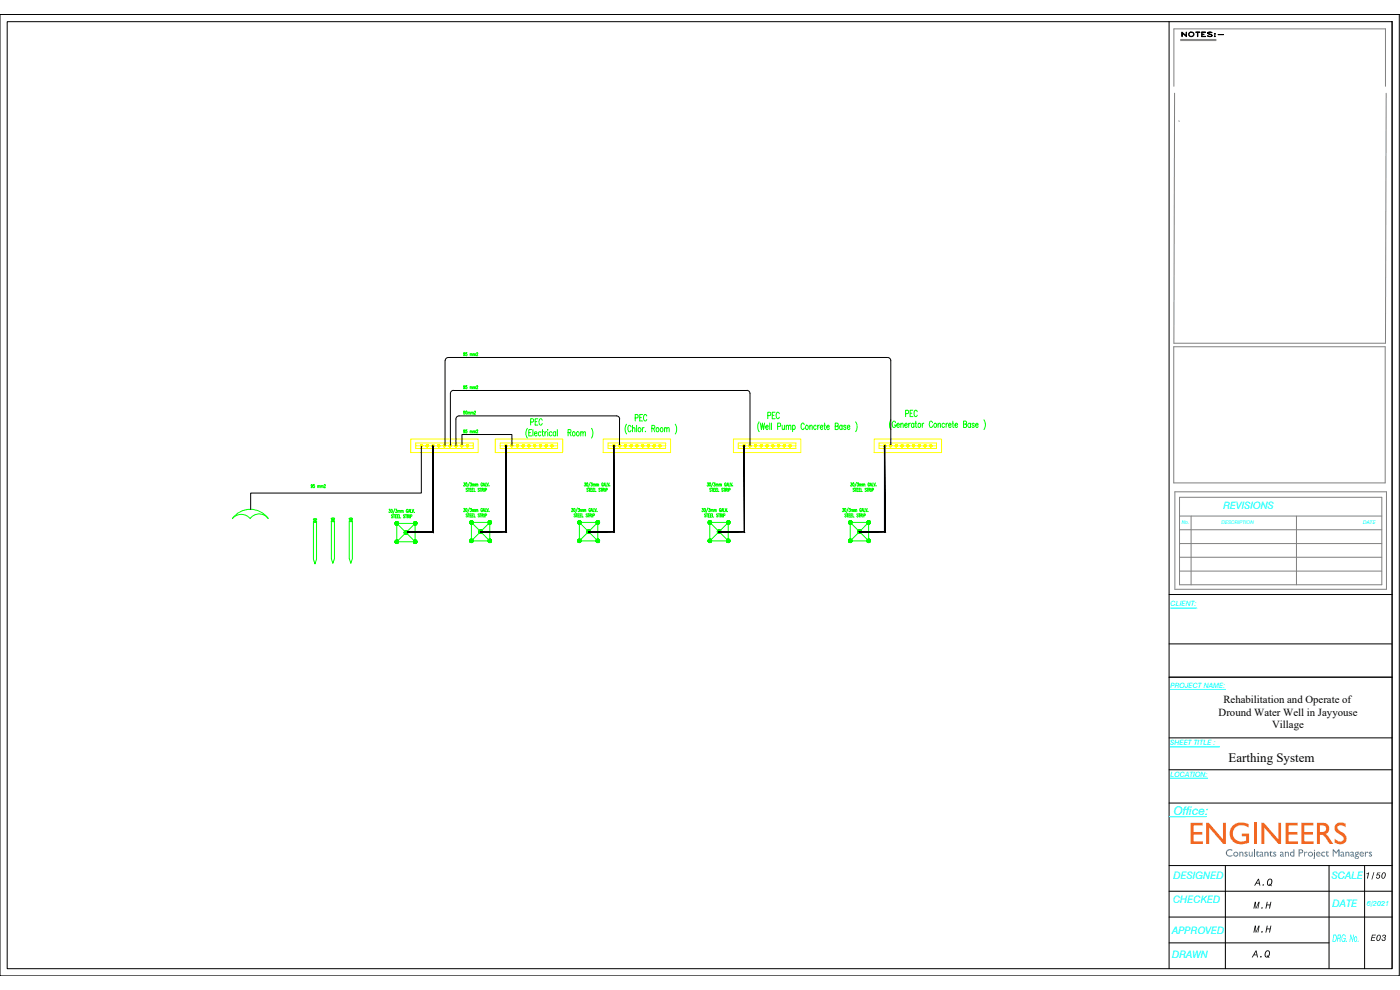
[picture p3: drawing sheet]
<svg xmlns="http://www.w3.org/2000/svg" width="420mm" height="297mm" viewBox="0 0 420 297" stroke-linecap="round" stroke-linejoin="round" font-family="sans-serif">
<defs><g id="words">
<text font-size="10.8" fill="#f26722" x="356.6" y="253.2">ENGINEERS</text>
<text font-size="4.9" fill="#0f0" x="158" y="128.8">PEC</text>
<text font-size="4.4" x="353.5" y="12.3">NOTES:-</text>
<text font-size="3.9" x="368.7" y="228.5">Earthing System</text>
<text font-size="3.7" fill="#2776bb" x="367.7" y="257">Consultants and Project Managers</text>
<text font-size="3.7" fill="#0ff" x="399.9" y="282.6">DRG. No.</text>
<text font-size="3.6" fill="#0ff" x="352.3" y="244.5">Office:</text>
<g font-size="3.5">
<text x="376.8" y="265.7">A.Q</text>
<text x="376.2" y="272.6">M.H</text>
<text x="376.2" y="279.8">M.H</text>
<text x="376.1" y="287.3">A.Q</text>
</g>
<g font-size="3.2">
<text x="365.7" y="214.8">Dround Water Well in Jayyouse</text>
<text x="367.2" y="211.1">Rehabilitation and Operate of</text>
<text x="381.8" y="218.5">Village</text>
<text x="409.7" y="263.6">1/50</text>
<text x="411.4" y="282.3">E03</text>
</g>
<g font-size="3.1" fill="#0ff">
<text x="352.2" y="263.8">DESIGNED</text>
<text x="399.7" y="263.6">SCALE</text>
<text x="352" y="270.8">CHECKED</text>
<text x="399.9" y="272.2">DATE</text>
<text x="351.8" y="280.1">APPROVED</text>
<text x="351.8" y="287.3">DRAWN</text>
</g>
<text font-size="3" fill="#0ff" x="367.2" y="152.6">REVISIONS</text>
<g font-size="2.2" fill="#0ff">
<text x="351.3" y="181.9">CLIENT:</text>
<text x="351.2" y="206.4">PROJECT NAME:</text>
<text x="351.2" y="223.6">SHEET TITLE :</text>
<text x="351.3" y="233">LOCATION:</text>
<text x="410.2" y="271.7">6/2021</text>
</g>
<g font-size="1.5" fill="#0ff">
<text x="354.7" y="157.3">No.</text>
<text x="366.6" y="157.3">DESCRIPTION</text>
<text x="409.2" y="157.3">DATE</text>
</g>
</g></defs>
<!-- layer: 0 -->
<path d="M0 4.3h419.9v288.5h-419.9zM2.2 6.5h415.6v284.1h-415.6z" fill="none" stroke="#000" stroke-width=".3"/>
<!-- layer: I - Outline -->
<g fill="none" stroke="#000" stroke-width=".3">
<path d="M350.9 6.5v284.1M417.8 6.5v284.1M350.9 178.4h66.9M350.9 193.2h66.8M350.9 203.2h66.9M350.9 231h66.9M350.9 221.4h66.9M350.9 259.7h66.9M350.9 240.9h66.9M367.7 259.7v30.9M398.9 259.7v30.9M409.5 259.7v30.9"/>
<path d="M350.9 275.2h66.9M350.9 267.4h66.9M350.9 282.9h48"/>
</g>
<g fill="none" stroke="#808080" stroke-width=".3">
<path d="M354.3 11.8h10.7M354.3 12.2h10.7M352.3 25.9v-17.2h63.5v17.2M352.5 28l-.2 75h63.5l.2-75M353.8 36.3l.1 .1M352.3 104h63.4v40.9h-63.4zM352.6 147.6h63.5v29.2h-63.5zM354 149.2h60.7v26.3h-60.7zM354 154.8h60.7M354 158.9h60.7M357.5 154.8v20.7M389.1 154.8v20.7"/>
<path d="M354 163.1h60.7M354 167.2h60.7M354 171.4h60.7"/>
</g>
<path d="M351.3 182.4h7.9M351.2 206.9h16.6M351.2 224.1h14.8M351.3 233.5h11.2M362.1 245l-11.2 .1" fill="none" stroke="#0ff" stroke-width=".3"/>
<!-- layer: E-Equip -->
<g fill="none" stroke="#ff0" stroke-width=".3">
<path d="M123.3 131.7h20.2v4.1h-20.2zM124.8 132.9h17.2v1.7h-17.2zM124.8 133.8h17.2M126.2 133.7l.2-.3-.2 .3M126.2 133.8l.4-.4-.4 .4M126.2 133.9l.5-.4-.4 .5M126.3 134l.4-.5-.4 .5M126.3 134l.5-.4-.5 .4M126.4 133.5l-.2 .1M126.5 134.1l.3-.3-.3 .3M126.5 133.4l-.3 .4M126.6 134.1l.2-.3-.2 .3"/>
<path d="M126.6 134.1l.2-.2-.1 .2M126.7 133.5l-.4 .5 .4-.4M126.7 134h.1M126.8 133.6l-.4 .5M126.8 133.8l-.3 .3M127.9 133.7l.2-.3-.2 .3M127.9 133.6l.2-.1-.2 .1M127.9 133.9l.5-.4zM128 133.9l.4-.4-.4 .4M128.1 133.5l-.2 .1M128.2 133.4l-.3 .4M128.3 134.1l.2-.3-.2 .3"/>
<path d="M128.4 134.1l.1-.2-.1 .2M128.4 133.5l-.5 .4M128.4 133.5l-.4 .5 .5-.5M128.5 133.6l-.4 .4M128.5 134h-.1M128.5 133.6l-.4 .5M128.5 133.7l-.4 .4zM128.5 133.8l-.3 .3M129.6 133.7l.3-.3-.3 .3M129.7 133.6l.1-.1-.1 .1M129.7 133.9l.4-.4-.4 .4M129.8 134l.4-.4-.3 .5"/>
<path d="M129.8 133.5l-.2 .1M129.9 133.4l-.3 .4zM130 133.4l-.4 .4M130 133.5l-.4 .4M130.1 133.5l-.3 .5 .4-.5M130.2 134h-.1M130.3 133.8l-.4 .3 .4-.3-.2 .3M131.4 133.9l.4-.4-.4 .4M131.4 134l.5-.5-.5 .5M131.5 134l.5-.4-.5 .4 .5-.4-.3 .5M131.6 133.5l-.2 .1M131.6 133.4l-.2 .4 .3-.4-.3 .4 .3-.3-.3 .4 .4-.4-.4 .3"/>
<path d="M131.8 133.5l-.4 .4M131.9 133.5l-.5 .5M131.9 134h.1M132 133.8l-.2 .3M133.1 133.8l.3-.4zM133.1 133.6l.2-.1-.2 .1M133.2 134l.5-.4-.5 .5M133.2 133.5l-.1 .1M133.3 134.1l.4-.5zM133.3 133.4l-.2 .3zM133.4 133.4l-.3 .4M133.4 134.1l.3-.3-.3 .3"/>
<path d="M133.5 134.1l.2-.3-.2 .3M133.5 134.1l.2-.2-.1 .2M133.6 133.5l-.5 .4M133.6 134h.1M133.7 133.7l-.4 .4M133.7 133.8l-.3 .3M134.8 133.7l.2-.3-.2 .3M134.8 133.6l.2-.1-.2 .1M134.9 133.9l.4-.4-.4 .4M135 133.5l-.2 .1M135 134.1l.4-.4zM135.1 133.4l-.3 .4"/>
<path d="M135.2 134.1l.2-.3-.2 .3M135.2 133.5l-.4 .4M135.3 133.5l-.4 .5M135.4 133.5l-.4 .6M135.4 133.9l-.1 .2 .1-.2M135.4 134h-.1M135.4 133.8l-.3 .3M136.5 133.7l.3-.3-.3 .3M136.5 133.9l.4-.4-.4 .4M136.6 133.6l.1-.1-.1 .1M136.6 133.9l.4-.4-.4 .4M136.7 133.5l-.2 .1"/>
<path d="M136.8 133.4l-.3 .4 .4-.4M136.8 134.1l.4-.4-.4 .4M136.9 134.1l.3-.3-.2 .3M136.9 133.4l-.4 .4M137.1 133.5l-.5 .4M137.1 134h-.1M137.2 133.8l-.5 .3 .4-.5-.4 .4M138.3 133.8l.5-.3-.5 .4M138.3 134l.5-.5-.5 .5M138.4 134l.5-.4-.5 .4 .5-.4-.3 .5M138.4 133.5l-.1 .1M138.4 133.5l-.1 .1 .2-.1"/>
<path d="M138.5 133.4l-.2 .4 .3-.4-.3 .4 .3-.3M138.8 133.5l-.5 .5M138.8 134h.1M138.9 133.8l-.2 .3M140 133.7l.3-.3-.3 .3M140 133.6l.2-.1-.2 .1M140 133.7l.2-.3-.2 .3M140 133.8l.4-.4-.4 .4M140 133.9l.4-.4zM140 133.9l.5-.4-.5 .4M140 133.9l.5-.4-.5 .5M140.1 134l.5-.4-.5 .5"/>
<path d="M140.1 133.5l-.1 .1M140.3 133.4l-.3 .4M140.4 134.1l.2-.3-.2 .3M140.4 134.1l.2-.2-.1 .2M140.5 133.5l-.5 .4 .5-.4M140.5 133.5l-.4 .5M140.5 134h.1M140.6 133.6l-.4 .5zM140.6 133.7l-.4 .4M140.6 133.8l-.3 .3 .3-.3M140.6 133.8l-.3 .3M148.6 131.7h20.3v4.1h-20.3z"/>
<path d="M150.1 132.9h17.2v1.7h-17.2zM150.1 133.8h17.2M151.5 133.7l.3-.3-.3 .3M151.6 133.6l.1-.1-.1 .1M151.7 133.5l-.1 .1M151.8 133.4l-.3 .4 .4-.4M151.9 134.1l.2-.3-.2 .3M151.9 133.4l-.4 .4M151.9 133.5l-.3 .4M152.1 133.5l-.5 .5M152.1 133.5l-.5 .5 .5-.5-.5 .5 .5-.4-.4 .5 .4-.3M152.1 133.9l-.1 .2 .1-.2"/>
<path d="M152.1 134h-.1M153.2 133.9l.5-.4-.5 .4M153.3 133.9l.4-.4-.4 .4M153.4 134l.4-.4-.4 .4M153.4 133.5l-.1 .1M153.4 133.5l-.2 .1 .3-.1M153.4 134l.4-.4-.4 .5M153.5 133.4l-.3 .4 .4-.4-.4 .4 .4-.4M153.5 134.1l.4-.5zM153.6 133.4l-.4 .4M153.8 133.5l-.5 .4M153.8 133.5l-.5 .5"/>
<path d="M153.8 134h.1M153.9 133.7l-.4 .4zM153.9 133.8l-.2 .3M155 133.8l.5-.3-.5 .4M155 134l.5-.5-.5 .5M155.1 134l.4-.5-.4 .5M155.1 134l.5-.4-.5 .4M155.1 133.5l-.1 .1M155.2 133.5l-.2 .1 .2-.1M155.2 133.4l-.2 .4 .4-.4-.4 .4 .4-.3M155.3 134.1l.3-.3-.3 .3M155.4 134.1l.2-.2-.2 .2"/>
<path d="M155.5 133.5l-.4 .5M155.5 133.5l-.4 .5 .4-.4M155.5 134h.1M155.6 133.6l-.4 .5M155.6 133.8l-.2 .3 .2-.3M155.6 133.8l-.3 .3M156.7 133.7l.2-.3-.2 .3M156.7 133.7l.3-.3-.3 .3M156.7 133.6l.2-.1-.2 .1M156.7 133.9l.4-.4zM156.7 133.9l.5-.4-.5 .4M156.8 133.9l.4-.4-.4 .5"/>
<path d="M156.8 133.5l-.1 .1M156.9 134.1l.4-.5zM157 133.4l-.3 .4M157.1 134.1l.2-.3-.2 .3M157.1 133.4l-.4 .4M157.2 133.5l-.4 .4 .4-.4M157.2 133.5l-.4 .5 .5-.4M157.3 134h-.1M157.3 133.7l-.4 .4M157.3 133.6l-.5 .5M157.4 133.8l-.4 .3M158.4 133.7l.3-.3-.3 .3"/>
<path d="M158.5 133.6l.1-.1-.1 .1M158.6 133.5l-.2 .1M158.7 133.4l-.3 .4M158.7 134.1l.3-.3-.2 .3M158.8 133.5l-.3 .4M159 133.5l-.5 .5M159 133.5l-.5 .5 .5-.4M159 133.9l-.1 .2 .1-.2M159 134h-.1M159 133.6l-.4 .5 .4-.3M160.3 134l.4-.4-.4 .4M160.3 133.5l-.1 .1"/>
<path d="M160.3 133.5l-.2 .1 .3-.1M160.3 134l.4-.4-.4 .5M160.4 133.4l-.3 .4 .4-.4-.4 .4 .4-.4M160.4 134.1l.4-.4-.4 .4M160.4 134.1l.4-.4zM160.5 133.4l-.3 .5M160.7 133.5l-.5 .4M160.7 133.5l-.5 .5M160.7 134h.1M160.7 133.6l-.3 .5 .4-.5M160.8 133.8l-.2 .3M161.9 133.8l.4-.3-.4 .4"/>
<path d="M161.9 134l.5-.5-.5 .5M162 134l.4-.5-.4 .5M162 134l.5-.4-.5 .4M162 133.5l-.1 .1M162.1 133.5l-.2 .1 .2-.1M162.1 133.4l-.2 .4 .4-.4-.4 .4 .4-.3M162.2 134.1l.3-.3-.3 .3M162.3 134.1l.2-.2-.2 .2M162.3 133.5l-.4 .4zM162.4 133.5l-.4 .5M162.4 133.5l-.4 .5 .4-.4M162.4 134h.1"/>
<path d="M162.5 133.6l-.4 .5M162.5 133.8l-.2 .3 .2-.3M162.5 133.8l-.3 .3M163.6 133.7l.2-.3-.2 .3M163.6 133.7l.3-.3-.3 .3M163.6 133.6l.2-.1-.2 .1M163.6 133.8l.4-.3-.4 .3M163.6 133.9l.4-.4zM163.6 133.9l.5-.4-.5 .4M163.7 133.9l.4-.4-.4 .5M163.7 134l.4-.5-.4 .5M163.7 133.5l-.1 .1"/>
<path d="M163.8 134.1l.4-.5zM163.9 133.4l-.3 .4M164 134.1l.2-.3-.2 .3M164 133.4l-.4 .4M164.1 133.5l-.4 .4 .4-.4M164.2 133.5l-.5 .5M164.2 133.6l-.5 .4M164.2 134h-.1M164.2 133.7l-.4 .4M164.2 133.8l-.3 .3M164.2 133.6l-.5 .5M165.3 133.7l.3-.3-.3 .3"/>
<path d="M165.4 133.6l.1-.1-.1 .1M165.4 133.9l.4-.4-.4 .4M165.5 133.5l-.2 .1M165.6 133.4l-.3 .4 .4-.3M165.8 133.5l-.4 .5M165.9 133.5l-.5 .5 .5-.4M165.9 133.9l-.1 .2M165.9 134h-.1M165.9 133.6l-.4 .5 .4-.3M165.9 133.9l-.2 .2M181 131.7h20.3v4.1h-20.3zM182.5 132.9h17.3v1.7h-17.3z"/>
<path d="M182.5 133.8h17.3M183.9 133.8l.5-.3-.4 .4M184 134l.5-.5-.5 .5M184.1 133.5l-.1 .1M184.1 133.5l-.2 .1 .2-.1M184.1 133.4l-.2 .4 .4-.4-.4 .4 .4-.3M184.2 134.1l.4-.4-.4 .4M184.4 133.5l-.4 .5M184.5 133.5l-.4 .6M184.5 134h-.1M184.6 133.8l-.2 .3M185.6 133.7l.3-.3-.2 .3"/>
<path d="M185.6 133.7l.3-.3-.3 .3M185.6 133.8l.4-.4-.3 .4M185.7 133.6l.1-.1-.1 .1M185.7 133.9l.4-.4zM185.7 133.9l.4-.4-.4 .4M185.7 133.9l.5-.4-.5 .5M185.8 133.5l-.1 .1M185.8 134.1l.5-.5zM186.1 133.4l-.4 .4M186.1 134.1l.2-.3-.2 .3M186.1 134.1l.2-.2-.2 .2M186.1 133.5l-.4 .4 .4-.4"/>
<path d="M186.2 133.5l-.4 .6M186.2 134h.1M186.3 133.7l-.4 .4M186.3 133.8l-.3 .3 .3-.3M186.3 133.8l-.3 .3M187.4 133.7l.2-.3-.2 .3M187.4 133.6l.2-.1-.2 .1M187.5 133.9l.4-.4-.4 .4M187.5 133.5l-.1 .1M187.7 133.4l-.3 .4 .3-.4M187.7 134.1l.3-.3-.2 .3M187.8 133.4l-.4 .4"/>
<path d="M187.8 133.5l-.4 .4M187.9 133.5l-.4 .5M188 133.5l-.5 .5 .5-.5-.5 .5 .5-.4-.5 .5 .5-.3M188 133.9l-.2 .2 .2-.2M188 134h-.1M189.1 133.9l.4-.4-.4 .4M189.1 133.9l.5-.4-.5 .4M189.2 133.5l-.1 .1M189.3 134l.4-.4-.4 .5M189.3 133.4l-.2 .4 .4-.4-.4 .4 .3-.4M189.3 134.1l.4-.5zM189.4 134.1l.3-.4z"/>
<path d="M189.5 133.4l-.4 .4M189.7 134h-.1M189.7 133.5l-.6 .4M189.7 133.9l-.1 .2M189.7 133.8l-.3 .3 .3-.2M190.8 133.8l.5-.3-.4 .4M190.9 134l.4-.5-.4 .5M190.9 134l.5-.5-.5 .5M191 134l.4-.4-.4 .4M191 133.5l-.1 .1M191 133.5l-.2 .1 .3-.1M191.1 133.4l-.3 .4 .4-.4-.4 .4 .4-.3"/>
<path d="M191.1 134.1l.4-.4-.4 .4M191.3 134.1l.1-.2-.1 .2M191.3 133.5l-.4 .5M191.4 133.5l-.4 .5 .4-.3M191.4 134h-.1M191.4 133.8l-.2 .3 .3-.3M191.5 133.7l-.4 .4 .4-.3M192.5 133.7l.3-.3-.2 .3M192.5 133.7l.3-.3-.3 .3M192.6 133.6l.1-.1-.1 .1M192.6 133.9l.4-.4zM192.6 133.9l.4-.4-.4 .4"/>
<path d="M192.6 133.9l.5-.4-.5 .5M192.7 133.5l-.1 .1M192.7 134.1l.5-.5zM192.9 133.4l-.4 .4M193 133.4l-.4 .4M193 134.1l.2-.3-.2 .3M193 134.1l.2-.2-.2 .2M193 133.5l-.4 .4 .4-.4M193.1 133.5l-.4 .6M193.1 134h.1M193.2 133.7l-.4 .4M193.2 133.8l-.3 .3 .3-.3"/>
<path d="M193.2 133.8l-.3 .3M194.3 133.7l.2-.3-.2 .3M194.4 133.5l-.1 .1M194.6 133.4l-.3 .4 .3-.4M194.6 134.1l.3-.3-.2 .3M194.7 133.4l-.4 .4M194.7 133.5l-.3 .4M194.8 133.5l-.4 .5M194.8 133.5l-.4 .5 .5-.5-.5 .5 .5-.4-.5 .5 .5-.3M194.9 133.9l-.2 .2 .2-.2M194.9 134h-.1M196 133.9l.4-.4-.4 .4"/>
<path d="M196 133.9l.5-.4-.5 .4M196.1 134l.5-.4-.5 .4M196.1 133.5l-.1 .1M196.2 133.5l-.2 .1 .2-.1M196.2 134l.4-.4-.4 .5M196.2 133.4l-.2 .4 .4-.4-.4 .4 .4-.3-.4 .3M196.2 134.1l.4-.4-.4 .4M196.3 134.1l.3-.4zM196.5 133.5l-.5 .4M196.6 133.5l-.5 .5M196.6 134h-.1M196.6 133.6l-.4 .5 .4-.5"/>
<path d="M196.6 133.8l-.1 .3M197.7 133.8l.5-.3-.4 .4M197.8 134l.4-.5-.4 .5M197.8 134l.5-.5-.5 .5M197.9 134l.4-.4-.4 .4M197.9 133.5l-.1 .1M197.9 133.5l-.2 .1 .3-.1M198 133.4l-.3 .4 .3-.4M198 134.1l.4-.4-.4 .4M198 134.1l.4-.3-.4 .3M198.1 133.4l-.4 .4 .4-.3M198.2 134.1l.1-.2-.1 .2"/>
<path d="M198.2 133.5l-.4 .5M198.3 133.5l-.4 .5 .4-.3M198.3 134h-.1M198.3 133.8l-.2 .3 .3-.3M198.4 133.7l-.4 .4M198.4 133.8l-.3 .3M220.1 131.7h20.2v4.1h-20.2zM221.6 132.9h17.2v1.7h-17.2zM221.6 133.8h17.2M223 133.7l.2-.3-.2 .3M223 133.7l.3-.3-.3 .3M223 133.6l.2-.1-.2 .1"/>
<path d="M223 133.8l.4-.3-.4 .3M223 133.9l.4-.4zM223 133.9l.5-.4-.5 .4M223.1 133.9l.4-.4-.4 .5M223.1 133.5l-.1 .1M223.3 133.4l-.3 .4M223.4 134.1l.2-.3-.2 .3M223.4 134.1l.2-.2-.2 .2M223.5 133.5l-.4 .4 .4-.4M223.5 133.5l-.4 .6M223.6 134h-.1M223.6 133.6l-.4 .5z"/>
<path d="M223.6 133.8l-.4 .3M224.7 133.7l.3-.3-.3 .3M224.7 133.6l.2-.1-.2 .1M224.9 133.5l-.2 .1M225 133.4l-.3 .4M225.1 133.5l-.3 .4M225.2 133.5l-.4 .5M225.3 133.5l-.5 .5 .5-.5-.5 .5 .5-.3-.3 .4M225.3 133.9l-.1 .2 .1-.2M225.3 134h-.1M225.3 133.8l-.2 .3M226.5 133.9l.4-.4-.4 .5"/>
<path d="M226.5 134l.5-.5-.5 .5M226.6 134l.4-.4-.4 .4M226.6 134l.4-.4-.4 .5M226.7 133.5l-.2 .1M226.7 133.4l-.3 .4 .4-.4-.4 .4 .5-.3-.5 .4 .5-.4-.4 .4M226.7 134.1l.4-.4-.4 .4M227 134h-.1M227 133.5l-.5 .5M227 133.6l-.3 .5 .4-.5M227.1 133.8l-.2 .3M228.1 133.8l.4-.4-.4 .4M228.2 133.8l.4-.3-.4 .4"/>
<path d="M228.2 134l.5-.5-.5 .5M228.3 134l.4-.5-.4 .5M228.3 134l.5-.4-.5 .4M228.4 133.5l-.2 .1M228.4 133.4l-.2 .3 .2-.3M228.5 134.1l.3-.3-.3 .3M228.5 133.4l-.3 .4M228.6 133.5l-.4 .3M228.6 134.1l.2-.2-.2 .2M228.6 133.5l-.4 .4zM228.7 133.5l-.4 .5M228.7 133.5l-.4 .5 .4-.4-.4 .5 .5-.4-.4 .4"/>
<path d="M228.7 134h.1M228.8 133.8l-.2 .3 .2-.3M228.8 133.8l-.3 .3M229.9 133.7l.2-.3-.2 .3M229.9 133.7l.3-.3-.3 .3M229.9 133.6l.2-.1-.2 .1M229.9 133.8l.4-.3-.4 .3M229.9 133.9l.4-.4zM229.9 133.9l.5-.4-.4 .5M230 133.9l.4-.4-.4 .4M230 134l.4-.5-.4 .5M230 134l.5-.4-.5 .5"/>
<path d="M230 133.5l-.1 .1M230.1 134.1l.4-.5zM230.1 134.1l.4-.4zM230.2 133.4l-.3 .4M230.3 134.1l.2-.3-.2 .3M230.3 134.1l.2-.2-.2 .2M230.5 133.5l-.5 .5M230.5 134h-.1M230.5 133.8l-.3 .3M231.6 133.7l.3-.3-.3 .3M231.6 133.6l.2-.1-.2 .1M231.6 133.9l.5-.4-.4 .4"/>
<path d="M231.8 133.5l-.2 .1M231.9 133.4l-.3 .4zM232 133.4l-.4 .4M232 133.5l-.4 .4M232.1 133.5l-.4 .5M232.2 133.5l-.5 .5 .5-.5-.5 .5 .5-.3-.3 .4M232.2 134h-.1M232.2 133.8l-.3 .3 .3-.3-.1 .3M233.4 133.9l.4-.4-.4 .5M233.4 134l.5-.5-.5 .5M233.5 134l.4-.4-.4 .5M233.6 133.5l-.2 .1"/>
<path d="M233.6 133.4l-.3 .4 .3-.4M233.6 134.1l.4-.4-.4 .4M233.7 133.4l-.4 .4zM233.7 133.4l-.4 .4 .4-.3M233.8 133.5l-.4 .4M233.9 133.5l-.5 .5M233.9 134h-.1M233.9 133.6l-.3 .5 .4-.5M234 133.8l-.2 .3M235 133.8l.4-.4zM235.1 133.9l.4-.4-.3 .5M235.2 134l.4-.5-.4 .5"/>
<path d="M235.2 134l.5-.4-.5 .4M235.3 133.5l-.2 .1M235.3 133.4l-.2 .3 .2-.3M235.4 133.4l-.3 .4M235.4 134.1l.3-.3-.3 .3M235.5 134.1l.2-.3-.2 .3M235.5 134.1l.2-.2-.2 .2M235.6 133.5l-.4 .6 .5-.3M235.6 134h.1M236.8 133.7l.2-.3-.2 .3M236.8 133.7l.3-.3-.3 .3M236.8 133.6l.2-.1-.2 .1"/>
<path d="M236.8 133.9l.4-.4zM236.9 133.9l.4-.4-.4 .4M236.9 134l.5-.4-.4 .5M236.9 133.5l-.1 .1M237 134.1l.4-.4zM237.1 133.4l-.3 .4M237.2 134.1l.2-.3-.2 .3M237.2 134.1l.2-.2-.2 .2M237.4 133.5l-.6 .4M237.4 134h-.1M237.4 133.8l-.3 .3M262.3 131.7h20.3v4.1h-20.3z"/>
<path d="M263.8 132.9h17.3v1.7h-17.3zM263.8 133.8h17.3M265.2 133.7l.3-.3-.3 .3M265.3 133.6l.1-.1-.1 .1M265.4 133.5l-.1 .1M265.5 133.4l-.3 .4 .4-.4M265.6 134.1l.3-.3-.3 .3M265.6 133.4l-.4 .4M265.6 133.5l-.3 .4M265.8 133.5l-.5 .5M265.8 133.5l-.3 .6M265.8 133.9l-.1 .2 .2-.2"/>
<path d="M265.8 134h-.1M265.9 133.8l-.4 .3M267 133.9l.4-.4-.4 .4M267.1 134l.4-.4-.4 .4M267.1 133.5l-.1 .1M267.1 134l.4-.4-.4 .5M267.2 133.4l-.2 .4 .3-.4-.3 .4 .4-.3-.4 .3M267.2 134.1l.4-.5zM267.2 133.5l-.2 .1M267.2 134.1l.4-.4-.3 .4M267.5 134h.1M267.5 133.5l-.5 .4"/>
<path d="M267.5 133.9l-.1 .2M267.6 133.8l-.3 .3 .3-.2M268.7 133.8l.5-.3-.5 .4M268.7 134l.5-.5-.5 .5M268.8 134l.4-.5-.4 .5M268.8 134l.5-.4-.5 .4M268.9 133.5l-.2 .1M268.9 133.4l-.2 .4 .3-.4M269 134.1l.3-.3-.3 .3M269 133.4l-.3 .4 .4-.3M269.1 134.1l.2-.2-.1 .2M269.2 133.5l-.4 .5"/>
<path d="M269.2 133.5l-.4 .5 .5-.3M269.2 134h.1M269.3 133.8l-.2 .3 .2-.3M269.3 133.7l-.4 .4M269.3 133.8l-.3 .3M270.4 133.7l.2-.3-.2 .3M270.4 133.7l.3-.3-.3 .3M270.4 133.6l.2-.1-.2 .1M270.4 133.9l.5-.4-.5 .4M270.6 134l.4-.4-.4 .5M270.6 133.5l-.2 .1M270.6 134.1l.4-.5z"/>
<path d="M270.7 133.4l-.3 .4M270.8 134.1l.2-.3-.2 .3M270.8 133.5l-.4 .4zM270.8 134.1l.2-.2-.1 .2M270.9 133.5l-.4 .4 .4-.4M270.9 133.5l-.4 .4M271 134h-.1M271 133.7l-.4 .4M271.1 133.7l-.4 .4 .4-.3M272.1 133.7l.3-.3-.3 .3M272.2 133.6l.1-.1-.1 .1M272.3 133.5l-.2 .1"/>
<path d="M272.4 133.4l-.3 .4M272.5 134.1l.3-.3-.3 .3M272.5 133.5l-.3 .4M272.7 133.5l-.5 .5M272.7 133.5l-.5 .5 .5-.5-.5 .5 .6-.3-.4 .4M272.7 133.9l-.1 .2 .2-.2M272.7 134h-.1M272.8 133.8l-.4 .3M274 134l.4-.4-.4 .4M274 134l.4-.4-.4 .5M274.1 133.5l-.2 .1M274.1 133.4l-.2 .4 .3-.4-.3 .4 .4-.3-.4 .4 .4-.4-.4 .4"/>
<path d="M274.1 134.1l.4-.4-.4 .4M274.1 134.1l.4-.4-.3 .4M274.4 134h.1M274.4 133.5l-.5 .4M274.4 133.6l-.3 .5 .4-.5M274.5 133.8l-.2 .3M275.6 133.8l.5-.3-.5 .4M275.6 134l.5-.5-.5 .5M275.7 134l.4-.5-.4 .5M275.7 134l.5-.4-.5 .4M275.8 133.5l-.2 .1M275.8 133.4l-.2 .4 .3-.4"/>
<path d="M275.8 134.1l.4-.4-.4 .4M275.9 134.1l.3-.3-.3 .3M275.9 133.4l-.3 .4 .4-.3M276 134.1l.2-.2-.1 .2M276.1 133.5l-.5 .4zM276.1 133.5l-.4 .5M276.1 133.5l-.4 .5 .4-.4M276.1 134h.1M276.2 133.6l-.4 .5 .4-.4M276.2 133.8l-.2 .3 .2-.3M276.2 133.7l-.4 .4M276.2 133.8l-.3 .3"/>
<path d="M277.3 133.7l.2-.3-.2 .3M277.3 133.7l.3-.3-.3 .3M277.3 133.6l.2-.1-.2 .1M277.3 133.8l.4-.3-.4 .3M277.3 133.9l.4-.4zM277.3 133.9l.5-.4-.5 .4M277.5 134l.4-.4-.4 .5M277.5 133.5l-.2 .1M277.5 134.1l.4-.5zM277.6 133.4l-.3 .4M277.7 134.1l.2-.3-.2 .3M277.7 134.1l.2-.2-.2 .2"/>
<path d="M277.8 133.5l-.4 .4 .4-.4M277.8 133.5l-.4 .4M277.9 134h-.1M277.9 133.8l-.4 .3M279 133.7l.3-.3-.3 .3M279.1 133.6l.1-.1-.1 .1M279.1 133.9l.4-.4-.4 .4M279.2 133.5l-.2 .1M279.3 133.4l-.3 .4zM279.4 133.4l-.4 .4M279.4 133.5l-.4 .4M279.5 133.5l-.4 .5"/>
<path d="M279.6 133.5l-.5 .5 .5-.5-.5 .5 .6-.3-.4 .4M279.6 134h-.1M279.7 133.8l-.4 .3 .4-.3-.2 .3"/>
<circle cx="126.5" cy="133.7" r=".32"/>
<circle cx="128.2" cy="133.7" r=".32"/>
<circle cx="130" cy="133.7" r=".32"/>
<circle cx="131.7" cy="133.7" r=".32"/>
<circle cx="133.4" cy="133.7" r=".32"/>
<circle cx="135.1" cy="133.7" r=".32"/>
<circle cx="136.9" cy="133.7" r=".32"/>
<circle cx="138.6" cy="133.7" r=".32"/>
<circle cx="140.3" cy="133.7" r=".32"/>
<circle cx="151.9" cy="133.7" r=".32"/>
<circle cx="153.6" cy="133.7" r=".32"/>
<circle cx="155.3" cy="133.7" r=".32"/>
<circle cx="157" cy="133.7" r=".32"/>
<circle cx="158.8" cy="133.7" r=".32"/>
<circle cx="160.5" cy="133.7" r=".32"/>
<circle cx="162.2" cy="133.7" r=".32"/>
<circle cx="163.9" cy="133.7" r=".32"/>
<circle cx="165.7" cy="133.7" r=".32"/>
<circle cx="184.3" cy="133.7" r=".32"/>
<circle cx="186" cy="133.7" r=".32"/>
<circle cx="187.7" cy="133.7" r=".32"/>
<circle cx="189.4" cy="133.7" r=".32"/>
<circle cx="191.2" cy="133.7" r=".32"/>
<circle cx="192.9" cy="133.7" r=".32"/>
<circle cx="194.6" cy="133.7" r=".32"/>
<circle cx="196.3" cy="133.7" r=".32"/>
<circle cx="198.1" cy="133.7" r=".32"/>
<circle cx="223.3" cy="133.7" r=".32"/>
<circle cx="225.1" cy="133.7" r=".32"/>
<circle cx="226.8" cy="133.7" r=".32"/>
<circle cx="228.5" cy="133.7" r=".32"/>
<circle cx="230.2" cy="133.7" r=".32"/>
<circle cx="232" cy="133.7" r=".32"/>
<circle cx="233.7" cy="133.7" r=".32"/>
<circle cx="235.4" cy="133.7" r=".32"/>
<circle cx="237.1" cy="133.7" r=".32"/>
<circle cx="265.6" cy="133.7" r=".32"/>
<circle cx="267.3" cy="133.7" r=".32"/>
<circle cx="269" cy="133.7" r=".32"/>
<circle cx="270.7" cy="133.7" r=".32"/>
<circle cx="272.5" cy="133.7" r=".32"/>
<circle cx="274.2" cy="133.7" r=".32"/>
<circle cx="275.9" cy="133.7" r=".32"/>
<circle cx="277.6" cy="133.7" r=".32"/>
<circle cx="279.4" cy="133.7" r=".32"/>
</g>
<!-- layer: LightLines -->
<g fill="none" stroke="#0f0" stroke-width=".3">
<path d="M139.5 116v.1a.25 .25 0 0 1-.4 .1 .25 .25 0 0 1 .1-.4l.3 .1v.6h-.4M139.5 106.1l-.3 .2-.1-.4h.4v.7h-.4M140.1 115.7h-.3v.4a.28 .28 0 0 1 .4 .3 .28 .28 0 0 1-.5 .2v-.1M140.1 105.8h-.3l-.1 .4a.3 .3 0 0 1 .5 0 .3 .3 0 0 1 0 .4l-.3 .2-.2-.2M141.1 116.2l.3-.1v.6M141.1 106.3l.3-.1v.6M141.1 106.1v.7M141.1 116v.7M141.4 116.2l.4-.1v.6M141.4 106.3l.4-.1v.6M142 116.2l.4-.1v.6M142 106.3l.4-.1v.6"/>
<path d="M142 106.1v.7M142 116v.7M142.4 116.2l.3-.1v.6M142.4 106.3l.3-.1v.6M143 115.9l.1-.2 .3 .2-.4 .8h.4M143 106l.1-.2a.26 .26 0 0 1 .3 .2 .26 .26 0 0 1-.1 .3l-.3 .5h.4M139.5 129.3v.1a.24 .24 0 0 1-.4 .1 .24 .24 0 0 1 0-.4l.2-.2 .2 .2v.6l-.4 .1M139.5 123.3h-.4v.4a.29 .29 0 0 1 .4 .3 .29 .29 0 0 1-.4 .2v-.1M139.8 123.4a.43 .43 0 0 1 .4 .4 .43 .43 0 0 1-.4 .4zM140.1 128.9h-.3l-.1 .5a.26 .26 0 0 1 .4 0 .26 .26 0 0 1 0 .3 .26 .26 0 0 1-.4 0M140.4 123.8l.3-.1 .1 .6M140.4 123.6v.7"/>
<path d="M140.8 123.8l.3-.1v.6M141.1 129.4l.3-.1v.6M141.1 129.3v.6M141.4 123.8l.3-.1v.6M141.4 123.6v.7M141.4 129.4l.4-.1v.6M141.7 123.8l.3-.1 .1 .6M142 129.4l.4-.1v.6M142 129.3v.6M142.3 123.6l.2-.3 .2 .1-.4 .9h.4M142.4 129.4l.3-.1v.6M143 129.2l.3-.2-.3 .9h.4"/>
<path d="M158.3 128.5a2.49 2.49 0 0 0 0 2.9M159.6 128.9h-.9v1.9h.9M159.9 128.9v1.9M160.4 130.1h.8l-.2-.5a.56 .56 0 0 0-.6 .6 .56 .56 0 0 0 .6 .5l.2-.2M162.3 129.8l-.1-.2a.56 .56 0 0 0-.7 .6 .56 .56 0 0 0 .7 .5l.1-.2M162.8 128.9v1.6l.4 .3M163.5 129.5v1.3M164.4 129.6v1.2M165.6 129.8l-.1-.2a.56 .56 0 0 0-.7 .6 .56 .56 0 0 0 .7 .5l.1-.2M166.8 129.8l-.2-.2a.56 .56 0 0 0-.6 .6 .56 .56 0 0 0 .6 .5l.2-.2M166.8 129.5v1.3M167.3 128.9v1.9"/>
<path d="M170.5 129.8l.7-.1 .1-.6-.8-.2v1.9M170.9 129.8l.5 1M172 129.6a.56 .56 0 0 1 .6 .6 .56 .56 0 0 1-.6 .5l-.2-.5zM173.2 129.6a.56 .56 0 0 1 .6 .6 .56 .56 0 0 1-.6 .5l-.2-.5zM174.3 129.9l.3-.4 .3 .1 .1 1.2M174.3 129.5v1.3M175 129.9l.3-.4 .3 .1 .1 1.2M177.5 128.5a2.69 2.69 0 0 1 0 2.9M188 127.3a2.49 2.49 0 0 0 0 2.9M189.4 128.1l-.3-.5a1.05 1.05 0 0 0-.7 1 1.05 1.05 0 0 0 .7 1l.3-.5M189.8 128.6l.4-.3 .3 .1v1.2M189.8 127.6v2"/>
<path d="M190.6 125.4l.9-.2v-.6l-.3-.2h-.6v1.9M191.1 127.6v2M191.7 128.4a.56 .56 0 0 1 .7 .5 .56 .56 0 0 1-.7 .6l-.2-.5zM192 125.3h.5M192.8 128.3v1.3M192.8 124.4h-.8v1.9h.8M193.3 128.3l-.3 .1-.2 .4M193.7 129.4h.1M194.1 124.8l-.3-.4a1.05 1.05 0 0 0-.7 .9 1.05 1.05 0 0 0 .7 1l.3-.5M195.6 128.6l.8-.1 .1-.7-.9-.2v2M196.1 128.6l.4 1M197.1 128.4a.56 .56 0 0 1 .6 .5 .56 .56 0 0 1-.6 .6l-.2-.5z"/>
<path d="M198.3 128.4a.56 .56 0 0 1 .7 .5 .56 .56 0 0 1-.7 .6l-.2-.5zM199.4 128.6l.3-.3 .4 .1v1.2M199.4 128.3v1.3M200.1 128.6l.3-.3 .4 .1v1.2M202.6 127.3a2.69 2.69 0 0 1 0 2.9M227.8 126.6a2.78 2.78 0 0 0 0 2.9M228.2 126.9l.3 2 .3-2 .4 2 .2-2M229.8 128.1h.7l-.1-.4a.62 .62 0 0 0-.6 .5 .62 .62 0 0 0 .5 .7l.2-.3M230.4 124.7l.9-.2-.1-.7-.8-.1v1.9M231 126.9v2M231.5 126.9v2M231.8 124.6h.5"/>
<path d="M232.6 123.7h-.8v1.9h.8M233.4 128l.8-.2-.1-.8-.7-.1v2M233.9 124.1a.51 .51 0 0 0-.6-.4 .51 .51 0 0 0-.4 .7l.1 .9 .3 .3h.3l.3-.4M234.7 127.6l.1 1.2 .3 .1 .4-.4M235.5 127.6v1.3M236 128l.3-.4 .3 .1v1.2M236 127.6v1.3M236.6 128l.4-.4 .3 .1 .1 1.2M237.9 127.9l.1-.2a.56 .56 0 0 1 .7 .5 .56 .56 0 0 1-.7 .6l-.1-.2M237.9 127.6v1.9M241.3 127.4a.49 .49 0 0 0-.6-.4 .49 .49 0 0 0-.3 .7l.1 .7 .3 .5h.2l.3-.5M241.9 127.7a.62 .62 0 0 1 .7 .5 .62 .62 0 0 1-.5 .7l-.4-.6z"/>
<path d="M243 128l.3-.4 .4 .1 .1 1.2M243 127.6v1.3M244.9 127.9l-.1-.2a.62 .62 0 0 0-.6 .5 .62 .62 0 0 0 .5 .7l.2-.3M245.4 127.6v1.3M245.9 127.6l-.3 .1-.2 .4M246.2 128.1h.7l-.1-.4a.62 .62 0 0 0-.6 .5 .62 .62 0 0 0 .5 .7l.2-.3M247.3 127.6h.4M247.5 126.9v1.6l.3 .4M248.1 128.1h.8l-.1-.4a.62 .62 0 0 0-.7 .5 .62 .62 0 0 0 .5 .7l.3-.3M250.7 127.9l.8-.1v-.8l-.8-.1v2l.8-.1 .1-.6-.4-.3M252.7 127.9l-.1-.2a.62 .62 0 0 0-.6 .5 .62 .62 0 0 0 .5 .7l.2-.3M252.7 127.6v1.3"/>
<path d="M253.9 127.9l-.3-.3-.4 .1v.3l.5 .2 .2 .4-.3 .3-.4-.3M254.3 128.1h.8l-.2-.4a.62 .62 0 0 0-.6 .5 .62 .62 0 0 0 .5 .7l.3-.3M256.8 126.6a2.78 2.78 0 0 1 0 2.9M267.4 126a2.69 2.69 0 0 0 0 2.9M268.7 126.8a.51 .51 0 0 0-.6-.4 .51 .51 0 0 0-.3 .7v.4a.53 .53 0 0 0 .4 .8 .53 .53 0 0 0 .5-.8h-.3M269.1 127.5h.8l-.1-.4a.56 .56 0 0 0-.7 .5 .56 .56 0 0 0 .7 .6l.1-.2M270.3 127.4l.4-.4 .3 .1 .1 1.2M270.3 127v1.3M271.5 127.5h.8l-.1-.4a.56 .56 0 0 0-.7 .5 .56 .56 0 0 0 .7 .6l.1-.2M271.8 124.1l.8-.1v-.8l-.8-.1v1.9M272.7 127v1.3M273.1 124h.6"/>
<path d="M273.3 127l-.4 .1-.2 .4M274 123.1h-.9v1.9h.9M274.3 127.2l-.1-.1a.56 .56 0 0 0-.7 .5 .56 .56 0 0 0 .7 .6l.1-.2M274.3 127v1.3M274.7 127h.4M274.8 126.4v1.5l.4 .4M275.3 123.6a.49 .49 0 0 0-.7-.5 .49 .49 0 0 0-.3 .7v.5a.49 .49 0 0 0 .3 .7 .49 .49 0 0 0 .7-.5M275.7 127.1a.56 .56 0 0 1 .6 .5 .56 .56 0 0 1-.6 .6l-.2-.5zM276.8 127v1.3M277.3 127l-.3 .1-.2 .4M279.9 126.8a.51 .51 0 0 0-.7-.4 .51 .51 0 0 0-.3 .7v.4a.51 .51 0 0 0 .3 .7 .51 .51 0 0 0 .7-.4M281.5 127.4l.4-.4 .3 .1v1.2"/>
<path d="M281.5 127v1.3M283.5 127.2l-.2-.1a.56 .56 0 0 0-.6 .5 .56 .56 0 0 0 .6 .6l.2-.2M283.9 127v1.3M284.4 127l-.3 .1-.2 .4M284.7 127.5h.8l-.2-.4a.56 .56 0 0 0-.6 .5 .56 .56 0 0 0 .6 .6l.2-.2M285.8 127h.4M286 126.4v1.5l.3 .4M286.6 127.5h.8l-.1-.4a.56 .56 0 0 0-.7 .5 .56 .56 0 0 0 .7 .6l.1-.2M289.2 127.2h.7l.1-.7-.8-.1v1.9l.8-.2v-.6l-.2-.3M291.3 127.2l-.2-.1a.56 .56 0 0 0-.7 .5 .56 .56 0 0 0 .7 .6l.2-.2M291.3 127v1.3M292.4 127.2l-.3-.2-.4 .2 .6 .5v.5l-.4 .1-.2-.3"/>
<path d="M292.8 127.5h.7l-.1-.4a.56 .56 0 0 0-.6 .5 .56 .56 0 0 0 .6 .6l.1-.2M295.3 126a2.49 2.49 0 0 1 0 2.9M93.8 145.7l-.1 .2a.27 .27 0 0 1-.4-.2 .27 .27 0 0 1 .4-.3 .49 .49 0 0 1 .2 .5 .49 .49 0 0 1-.5 .4v-.1M94.4 145.4h-.3l-.1 .4a.27 .27 0 0 1 .4 0 .27 .27 0 0 1 0 .4 .27 .27 0 0 1-.4 0M95.3 145.9l.4-.2v.6M95.3 145.7v.6M95.7 145.9l.3-.2 .1 .6M96.3 145.9l.3-.2v.6M96.3 145.7v.6M96.6 145.9l.4-.2v.6M97.3 145.6l.1-.2 .3 .2-.5 .7h.5M116.8 152.8h.3l-.2 .4 .2 .2a.25 .25 0 0 1-.1 .4 .25 .25 0 0 1-.3-.2"/>
<path d="M117.4 152.9h.3a.47 .47 0 0 1 .2 .5 .47 .47 0 0 1-.5 .3zM117.9 154.6l-.2-.2-.2 .2 .3 .3a.24 .24 0 0 1 .1 .4 .24 .24 0 0 1-.4 0M118 154.4h.5M118.2 154.4v1M118.5 152.6l-.6 1.5M118.7 154.9h.2M118.7 152.8h.4l-.2 .4 .2 .2a.25 .25 0 0 1-.1 .4 .25 .25 0 0 1-.3-.2M119 154.4h-.3v1h.3M119.3 154.9h.2M119.3 153.3l.4-.1v.6M119.3 153.1v.7M119.7 154.4h-.4v1h.4"/>
<path d="M119.7 153.3l.3-.1 .1 .6M119.8 154.4v1h.5M120.3 153.3l.3-.1v.6M120.3 153.1v.7M120.6 153.3l.4-.1v.6M121.5 154.6l-.2-.2-.2 .2 .3 .3a.24 .24 0 0 1 .1 .4 .24 .24 0 0 1-.4 0M121.6 154.4h.5M121.9 154.4v1M122.3 154.9l.3-.1v-.3l-.3-.1v1M122.4 153.1a.25 .25 0 0 0-.3-.3 .25 .25 0 0 0-.2 .4v.2a.25 .25 0 0 0 .3 .4 .25 .25 0 0 0 .2-.4h-.1M122.5 154.9l.2 .5M122.5 153.8l.3-1 .3 1"/>
<path d="M122.6 153.5h.3M122.9 154.4v1M123.2 152.8v1h.4M123.2 154.9l.4-.1v-.3l-.4-.1v1M123.7 152.8l.2 1 .3-1M124.4 153.7h.1M139.1 152.6h.4l-.2 .3 .2 .3-.1 .3-.3-.2M139.1 144.9h.4l-.2 .4 .2 .3-.1 .3-.3-.2M139.8 152.6h.3a.49 .49 0 0 1 .2 .5 .49 .49 0 0 1-.5 .4zM139.8 144.9h.3a.49 .49 0 0 1 .2 .6 .49 .49 0 0 1-.5 .3zM140.3 154.3v-.1a.23 .23 0 0 0-.4 0 .23 .23 0 0 0 .1 .4l.3 .4-.1 .1-.3-.1M140.3 146.6v-.1a.23 .23 0 0 0-.4 .1 .23 .23 0 0 0 .1 .3l.3 .4-.1 .2-.3-.2"/>
<path d="M140.4 154.2h.5M140.4 146.5h.5M140.7 146.5v1M140.7 154.2v.9M140.9 152.4l-.6 1.4M140.9 144.7l-.6 1.5M141.1 154.6h.2M141.1 147h.2M141.1 152.6h.4l-.2 .3 .2 .3-.1 .3-.3-.2M141.1 144.9h.4l-.2 .4 .2 .3-.1 .3-.3-.2M141.5 154.2h-.4v.9h.4M141.5 146.5h-.4v1h.4"/>
<path d="M141.6 154.6h.3M141.6 147h.3M141.8 153.1l.2-.2 .1 .6M141.8 145.4l.2-.2 .1 .7M141.8 145.2v.7M141.8 152.9v.6M142.1 154.2h-.5v.9h.5M142.1 146.5h-.5v1h.5M142.1 153.1l.3-.2 .1 .6M142.1 145.4l.3-.2 .1 .7M142.3 154.2v.9h.4M142.3 146.5v1h.4"/>
<path d="M142.7 153.1l.3-.2 .1 .6M142.7 145.4l.3-.1 .1 .6M142.7 145.2v.7M142.7 152.9v.6M143.1 153.1l.2-.2 .1 .6M143.1 145.4l.2-.2 .1 .7M143.9 154.3l-.1-.1a.23 .23 0 0 0-.3 0 .23 .23 0 0 0 .1 .4l.3 .4-.1 .1-.3-.1M143.9 146.6l-.1-.1a.23 .23 0 0 0-.3 .1 .23 .23 0 0 0 .1 .3l.3 .4-.1 .2-.3-.2M144 154.2h.5M144 146.5h.5M144.3 146.5v1M144.3 154.2v.9"/>
<path d="M144.7 154.6h.3l.1-.4h-.4v.9M144.7 147l.3-.1 .1-.3-.4-.1v1M144.8 152.8l-.1-.2a.48 .48 0 0 0-.4 .4 .48 .48 0 0 0 .4 .5l.1-.4h-.1M144.8 145.1l-.1-.2a.48 .48 0 0 0-.4 .5 .48 .48 0 0 0 .4 .4l.1-.3h-.1M144.9 154.6l.2 .5M144.9 147l.2 .5M144.9 153.5l.3-.9 .3 .9M144.9 145.9l.3-1 .3 1M145 153.2h.4M145 145.5h.4M145.3 146.5v1M145.3 154.2v.9"/>
<path d="M145.6 154.7l.4-.1v-.4h-.4v.9M145.6 147l.4-.1v-.4h-.4v1M145.6 152.6v.9h.4M145.6 144.9v1h.4M146 152.6l.3 .9 .3-.9M146 144.9l.3 1 .3-1M146.8 153.4h.1M146.8 145.7h.1M171.5 152.6h.4l-.2 .3 .2 .1a.27 .27 0 0 1 0 .4 .27 .27 0 0 1-.4 0v-.1M172.2 152.6a.45 .45 0 0 1 .4 .4 .45 .45 0 0 1-.4 .5zM172.7 154.3l-.1-.1a.23 .23 0 0 0-.3 0 .23 .23 0 0 0 .1 .4l.2 .1a.24 .24 0 0 1 0 .4 .24 .24 0 0 1-.3-.1M172.8 154.2h.5"/>
<path d="M173.1 154.2v.9M173.3 152.4l-.6 1.4M173.4 154.6h.3M173.5 152.6h.4l-.2 .3a.26 .26 0 0 1 .2 .4 .26 .26 0 0 1-.4 0M173.9 154.2h-.5v.9h.5M174.1 154.6h.2M174.2 153.1l.2-.2 .1 .6M174.2 152.9v.6M174.5 154.2h-.4v.9h.4M174.5 153.1l.3-.2 .1 .6M174.7 154.2v.9h.3M175.1 153.1l.3-.2 .1 .6"/>
<path d="M175.1 152.9v.6M175.4 144.9h.4l-.2 .4a.26 .26 0 0 1 .2 .4 .26 .26 0 0 1-.5 0M175.5 153.1l.3-.2v.6M176.1 144.9a.45 .45 0 0 1 .3 .5 .45 .45 0 0 1-.3 .4zM176.3 154.3l-.1-.1a.23 .23 0 0 0-.3 0 .23 .23 0 0 0 .1 .4l.2 .1a.24 .24 0 0 1 0 .4 .24 .24 0 0 1-.3-.1M176.4 154.2h.5M176.6 146.6l-.1-.1a.23 .23 0 0 0-.4 .1 .23 .23 0 0 0 .1 .3l.2 .1a.24 .24 0 0 1 .1 .4 .24 .24 0 0 1-.4-.1M176.7 154.2v.9M176.7 146.5h.5M176.9 146.5v1M177 154.6h.4l.1-.4h-.5v.9M177.2 144.7l-.6 1.5"/>
<path d="M177.2 152.8l-.2-.2a.48 .48 0 0 0-.3 .5 .48 .48 0 0 0 .4 .4l.1-.4h-.2M177.3 154.6l.2 .5M177.3 147h.2M177.3 153.5l.3-.9 .2 .9M177.4 144.9h.4l-.3 .4a.26 .26 0 0 1 .3 .4 .26 .26 0 0 1-.5 0M177.4 153.2h.4M177.7 146.5h-.4v1h.4M177.7 154.2v.9M177.9 147h.3M178 154.7l.4-.1v-.4h-.4v.9M178 152.6v.9h.4M178 145.4l.4-.1v.6"/>
<path d="M178 145.2v.7M178.4 145.4l.3-.1v.6M178.4 146.5h-.5v1h.5M178.5 152.6l.2 .9 .3-.9M178.5 146.5v1h.4M179 145.4l.2-.2 .1 .7M179 145.2v.7M179.2 153.4h.1M179.3 145.4l.4-.1v.6M180.2 146.6l-.1-.1a.23 .23 0 0 0-.4 .1 .23 .23 0 0 0 .1 .3l.2 .1a.24 .24 0 0 1 .1 .4 .24 .24 0 0 1-.4-.1M180.3 146.5h.5M180.5 146.5v1"/>
<path d="M180.9 147l.4-.1v-.3l-.4-.1v1M181.1 145.1l-.2-.2a.48 .48 0 0 0-.3 .5 .48 .48 0 0 0 .4 .4l.1-.3h-.2M181.1 147l.3 .5M181.2 145.9l.2-1 .3 1M181.3 145.5h.3M181.6 146.5v1M181.8 147l.4-.1v-.4h-.4v1M181.9 144.9v1h.3M182.3 144.9l.3 1 .2-1M183 145.7h.1M210.7 152.6h.4l-.2 .3 .1 .1a.27 .27 0 0 1 .1 .4 .27 .27 0 0 1-.4 0v-.1M211.4 152.6a.45 .45 0 0 1 .4 .4 .45 .45 0 0 1-.4 .5z"/>
<path d="M211.9 154.3l-.1-.1a.23 .23 0 0 0-.4 0 .23 .23 0 0 0 .1 .4l.3 .1a.24 .24 0 0 1 0 .4 .24 .24 0 0 1-.4-.1M212 154.2h.4M212.2 154.2v.9M212.3 144.9h.3l-.2 .4h.2a.27 .27 0 0 1 0 .4 .27 .27 0 0 1-.3 0h-.1M212.5 152.4l-.6 1.4M212.6 154.6h.3M212.7 152.6h.4l-.2 .3a.26 .26 0 0 1 .2 .4 .26 .26 0 0 1-.5 0M212.9 144.9a.45 .45 0 0 1 .4 .5 .45 .45 0 0 1-.4 .4zM213 154.2h-.4v.9h.4M213.2 154.6h.3M213.3 153.1l.3-.2 .1 .6M213.3 152.9v.6"/>
<path d="M213.4 146.6v-.1a.23 .23 0 0 0-.4 .1 .23 .23 0 0 0 .1 .3l.2 .1a.24 .24 0 0 1 .1 .4 .24 .24 0 0 1-.4-.1M213.6 146.5h.4M213.6 154.2h-.4v.9h.4M213.7 153.1l.3-.2v.6M213.8 146.5v1M213.8 154.2v.9h.4M214 144.7l-.6 1.5M214.2 147h.2M214.2 144.9h.4l-.2 .4h.2a.27 .27 0 0 1 0 .4 .27 .27 0 0 1-.4 0M214.3 153.1l.2-.2 .1 .6M214.3 152.9v.6M214.6 146.5h-.4v1h.4"/>
<path d="M214.6 153.1l.4-.2v.6M214.8 147h.3M214.9 145.4l.2-.2 .1 .7M214.9 145.2v.7M215.2 146.5h-.4v1h.4M215.2 145.4l.4-.1v.6M215.4 146.5v1h.4M215.5 154.3l-.1-.1a.23 .23 0 0 0-.4 0 .23 .23 0 0 0 .1 .4l.2 .1a.24 .24 0 0 1 .1 .4 .24 .24 0 0 1-.4-.1M215.6 154.2h.4M215.8 154.2v.9M215.9 145.4l.2-.2 .1 .7M215.9 145.2v.7"/>
<path d="M216.2 154.6h.4v-.4h-.4v.9M216.2 145.4l.3-.1v.6M216.4 152.8l-.2-.2a.48 .48 0 0 0-.3 .5 .48 .48 0 0 0 .4 .4l.1-.4h-.2M216.5 154.6l.2 .5M216.5 153.5l.2-.9 .3 .9M216.6 153.2h.3M216.9 154.2v.9M217 146.6v-.1a.23 .23 0 0 0-.4 .1 .23 .23 0 0 0 .1 .3l.2 .1a.24 .24 0 0 1 .1 .4 .24 .24 0 0 1-.4-.1M217.1 154.7l.5-.1-.1-.4h-.4v.9M217.2 152.6v.9h.4M217.2 146.5h.4M217.4 146.5v1"/>
<path d="M217.6 152.6l.3 .9 .2-.9M217.8 147l.3-.1 .1-.3-.4-.1v1M217.9 145.1l-.1-.2a.48 .48 0 0 0-.4 .5 .48 .48 0 0 0 .4 .4l.1-.3h-.1M218 147l.2 .5M218.1 145.9l.2-1 .3 1M218.1 145.5h.4M218.3 153.4h.1M218.4 146.5v1M218.7 147l.4-.1v-.4h-.4v1M218.7 144.9v1h.4M219.2 144.9l.3 1 .2-1M219.9 145.7h.1"/>
<path d="M252.9 152.6h.3v.4a.27 .27 0 0 1 0 .4 .27 .27 0 0 1-.4 0v-.1M253.5 152.6a.46 .46 0 0 1 .4 .4 .46 .46 0 0 1-.4 .5zM254 154.3h-.5l.5 .4v.4l-.5-.1M254.1 154.2h.5M254.3 154.2v.9M254.6 152.4l-.6 1.4M254.8 154.6h.2M254.8 152.6h.4l-.1 .4a.27 .27 0 0 1 .1 .4 .27 .27 0 0 1-.4 0v-.1M255.1 154.2h-.3v.9h.3M255.3 144.9h.4l-.3 .4a.26 .26 0 0 1 .3 .4 .26 .26 0 0 1-.5 0M255.4 154.6h.2M255.4 153.1l.4-.2v.6"/>
<path d="M255.4 152.9v.6M255.8 154.2h-.4v.9h.4M255.8 153.1l.3-.2 .1 .6M255.9 154.2v.9h.4M256 144.9a.46 .46 0 0 1 .3 .5 .46 .46 0 0 1-.3 .4zM256.4 153.1l.4-.2v.6M256.4 152.9v.6M256.5 146.6l-.1-.1a.23 .23 0 0 0-.4 .1 .23 .23 0 0 0 .1 .3l.2 .1a.24 .24 0 0 1 .1 .4 .24 .24 0 0 1-.4-.1M256.6 146.5h.4M256.8 153.1l.3-.2v.6M256.8 146.5v1M257 144.7l-.5 1.5"/>
<path d="M257.2 147h.2M257.3 144.9h.3l-.2 .4a.26 .26 0 0 1 .3 .4 .26 .26 0 0 1-.5 0M257.6 154.3h-.5l.5 .4v.4l-.5-.1M257.6 146.5h-.4v1h.4M257.7 154.2h.5M257.8 147h.3M257.9 145.4l.3-.1v.6M257.9 145.2v.7M257.9 154.2v.9M258.2 145.4l.4-.1v.6M258.2 146.5h-.4v1h.4M258.4 154.6h.3v-.4h-.3v.9"/>
<path d="M258.4 146.5v1h.4M258.5 152.8l-.1-.2-.3 .2a.42 .42 0 0 0-.1 .4 .42 .42 0 0 0 .4 .3v-.4M258.6 154.6l.2 .5M258.6 153.5l.3-.9 .3 .9M258.7 153.2h.3M258.9 145.4l.2-.2 .1 .7M258.9 145.2v.7M259 154.2v.9M259.2 145.4l.3-.1 .1 .6M259.3 152.6v.9h.4M259.3 154.7l.4-.1v-.4h-.4v.9M259.8 152.6l.2 .9 .3-.9"/>
<path d="M260.1 146.6l-.1-.1a.23 .23 0 0 0-.4 .1 .23 .23 0 0 0 .1 .3l.2 .1a.24 .24 0 0 1 .1 .4 .24 .24 0 0 1-.4-.1M260.2 146.5h.4M260.4 146.5v1M260.5 153.4h.1M260.8 147l.4-.1v-.4h-.4v1M260.9 145.1l-.1-.2-.3 .2a.42 .42 0 0 0-.1 .5 .42 .42 0 0 0 .5 .2v-.3h-.1M261 147l.2 .5M261.1 145.9l.2-1 .3 1M261.2 145.5h.3M261.5 146.5v1M261.7 147h.4v-.5h-.4v1M261.7 144.9v1h.4"/>
<path d="M262.2 144.9l.3 1 .2-1M262.9 145.7h.1"/>
<circle cx="280.7" cy="127.5" r=".57"/>
</g>
<!-- layer: E-Earthing -->
<g fill="none" stroke="#0f0" stroke-width=".3">
<path d="M94.1 156.6v11.2l.4 1.4 .5-1.4v-11.2M94.1 155.8a.58 .58 0 0 0 .9 .1M94.1 155.7h.9a.45 .45 0 0 1-.4 .3 .45 .45 0 0 1-.5-.3zM94.3 156.1v.5M94.4 156.4h-.2a.38 .38 0 0 0 .4 .3 .38 .38 0 0 0 .3-.3h-.2M94.4 156.6h.3M94.7 156.1v.5M95 155.8v.1M99.4 156.4v11.2l.5 1.4 .5-1.4v-11.2M99.4 155.6v.1M99.4 155.7l.4 .2 .6-.2M99.5 155.5h.8a.45 .45 0 0 1-.4 .3 .45 .45 0 0 1-.4-.3z"/>
<path d="M99.7 155.9l.2 .5 .2-.1v-.4M99.7 156.2h-.1a.38 .38 0 0 0 .3 .3 .38 .38 0 0 0 .4-.3h-.2M100.4 155.6v.1M104.8 156.4v11.2l.5 1.4 .4-1.4v-11.2M104.8 155.6v.1M104.8 155.7l.4 .2 .6-.2M104.9 155.5h.8a.45 .45 0 0 1-.4 .3 .45 .45 0 0 1-.4-.3zM105.1 155.9v.5M105.1 156.2h-.2a.38 .38 0 0 0 .4 .3 .38 .38 0 0 0 .4-.3h-.2M105.5 155.9v.4h-.4M105.7 155.6v.1M118.5 157l.5-.5-.5 .5"/>
<path d="M118.5 157.1l.6-.6-.6 .6M118.5 157.2l.7-.7-.6 .7M118.6 157.3l.7-.7-.7 .7M118.6 157.3l.8-.7-.8 .7M118.7 157.4l.7-.8-.7 .8M118.7 157.4l.8-.7-.8 .7M118.7 157.5l.8-.8-.8 .8M118.8 157.5l.7-.7-.7 .7M118.8 156.5l-.2 .3 .3-.3M119 156.5l-.5 .5M119 157.6l.6-.6-.6 .6M119.1 157l5.5 5.5v-5.5h-5.5v5.5l5.5-5.5"/>
<path d="M119.1 156.5l-.6 .5M119.2 157.6l.4-.4-.3 .4M119.3 156.5l-.7 .8M119.4 156.6l-.7 .7M119.5 156.6l-.8 .8M119.5 156.7l-.8 .7M119.5 156.8l-.6 .7 .7-.5M119.5 156.7l-.7 .8M119.6 157.1l-.5 .5M119.6 157.2l-.3 .3M121.3 159.8l.5-.6-.5 .6M121.6 159.3l-.3 .3"/>
<path d="M121.8 159.2l-.5 .4M122 159.3l-.7 .7zM122 159.2l-.7 .7M122.2 159.4l-.7 .8 .8-.7M122.3 159.5l-.8 .7M122.3 159.5l-.7 .8zM122.3 160l-.4 .3M122.3 159.7l-.5 .6M124.1 157l.7-.5-.7 .7 .7-.7-.7 .8 .7-.8-.7 .8M124.2 157.3l.7-.7-.7 .8M124.2 157.4l.8-.8-.8 .8M124.2 157.4l.8-.7-.8 .7"/>
<path d="M124.2 157.5l.8-.8-.7 .8M124.3 156.6l-.2 .1M124.4 156.5l-.3 .3M124.5 156.5l-.4 .4M124.6 156.5l-.5 .5M124.8 157.5l.3-.3-.3 .4M124.8 156.6l-.6 .7 .7-.7M125 156.7l-.8 .7M125 157.3l-.1 .2M125.1 156.7l-.8 .8 .8-.7M125.1 156.8l-.7 .7M125.1 156.8l-.7 .8 .7-.7"/>
<path d="M125.1 156.9l-.6 .7M125.1 157l-.5 .6M125.1 157.1l-.4 .5 .4-.5M125.1 157.2l-.4 .4M140.9 156.7l.6-.5-.6 .5M141 156.9l.6-.7-.6 .7M141 157l.7-.7-.7 .7M141 157l.8-.7-.8 .7M141.1 157l.7-.7-.7 .8M141.2 156.3l-.2 .1M141.3 157.3l.7-.8-.7 .8M141.3 156.3l-.3 .2"/>
<path d="M141.3 157.3l.7-.7-.7 .7M141.3 156.2l-.3 .4M141.4 157.3l.6-.7-.6 .7M141.4 156.2l-.5 .5M141.5 156.7l5.5 5.6v-5.6h-5.5v5.6l5.5-5.6M141.5 157.3l.5-.5-.5 .5M141.6 156.2l-.7 .6M141.6 156.2l-.6 .8 .7-.8M141.7 156.3l-.7 .7M141.9 156.4l-.8 .7M141.9 157.1l-.1 .1M141.9 156.4l-.8 .8"/>
<path d="M141.9 156.5l-.7 .7M142 156.7l-.6 .6 .6-.6M142 156.7l-.5 .6M142 156.8l-.4 .5M143.7 159.5l.5-.5-.5 .5M143.7 159.5l.6-.5-.6 .5M143.7 159.6l.6-.6-.6 .6M143.7 159.6l.7-.6-.7 .6M143.7 159.7l.7-.7-.7 .7M143.7 159.4l.4-.4-.4 .4M143.8 159.8l.7-.8-.7 .8M143.9 160l.8-.8-.7 .8"/>
<path d="M144.2 159l-.5 .5M144.4 159l-.7 .7M144.5 159l-.7 .8 .7-.8M144.5 159.1l-.7 .8M144.7 159.2l-.8 .7M144.7 159.2l-.7 .8M144.7 159.8l-.1 .1M144.7 159.8l-.2 .2M144.7 159.4l-.6 .6M144.8 159.4l-.7 .6M144.8 159.6l-.4 .4M144.8 159.5l-.5 .5"/>
<path d="M146.6 157l.7-.7-.7 .8M146.6 157.1l.8-.7-.8 .7M146.6 157.2l.8-.8-.7 .8M146.7 157.2l.8-.7-.7 .7M146.9 156.2l-.4 .4M146.9 156.2l-.4 .5M147 156.2l-.5 .6M147 157.3l.5-.6-.4 .6M147.1 156.2l-.6 .6 .6-.6M147.1 156.2l-.6 .8 .7-.8M147.3 156.3l-.8 .7M147.4 156.3l-.8 .8"/>
<path d="M147.4 156.4l-.7 .8 .7-.7M147.4 157.1l-.1 .1M147.5 157l-.3 .3M147.5 157l-.3 .2M147.5 156.7l-.7 .6 .7-.8-.7 .8M147.5 156.8l-.4 .5 .4-.4M173.4 156.9l.6-.7-.6 .7M173.4 157l.8-.7-.8 .7M173.5 157.2l.8-.8-.8 .8M173.6 157.2l.7-.8-.7 .8M173.6 157.2l.8-.7-.7 .7M173.6 156.3l-.2 .1"/>
<path d="M173.7 156.2l-.3 .5M173.9 156.7l5.5 5.6v-5.6h-5.5v5.6l5.5-5.6M173.9 156.2l-.5 .6M173.9 157.3l.5-.6-.5 .6M173.9 156.2l-.5 .6 .5-.6M174.2 156.3l-.8 .8M174.2 156.3l-.7 .8zM174.3 156.4l-.8 .7M174.3 156.4l-.7 .8 .7-.7M174.4 156.9l-.4 .4 .4-.3M174.4 157l-.3 .2M174.4 156.7l-.7 .6 .7-.8-.7 .8"/>
<path d="M174.4 156.8l-.5 .5M174.4 156.9l-.4 .4M176.1 159.4l.5-.4-.5 .5M176.1 159.5l.6-.5-.6 .5M176.2 159.2l.2-.2-.3 .3M176.3 159.9l.7-.7-.7 .7M176.3 159.9l.7-.8-.7 .8M176.3 160l.8-.8-.8 .8M176.4 159l-.3 .3M176.7 159l-.6 .7M176.9 159l-.8 .7M177 159.1l-.9 .7"/>
<path d="M177 159.1l-.8 .7M177.1 159.2l-.7 .8M177.1 159.8l-.1 .1M177.1 159.3l-.7 .7 .8-.7M177.2 159.5l-.6 .5M177.2 159.6l-.5 .4M178.9 157l.8-.7-.8 .7M179.1 156.3l-.2 .1M179.2 156.3l-.3 .2M179.2 157.3l.7-.7-.7 .7M179.3 157.3l.6-.7-.6 .7M179.3 156.2l-.4 .5 .3-.5"/>
<path d="M179.3 157.3l.6-.6-.6 .6M179.4 156.2l-.5 .5M179.6 156.2l-.7 .8 .7-.8-.7 .6M179.6 156.3l-.7 .7M179.7 156.3l-.8 .7 .8-.7M179.7 156.3l-.8 .7M179.7 156.4l-.7 .7M179.8 156.4l-.7 .8 .7-.8-.7 .8 .8-.7M179.9 156.7l-.5 .6M179.9 156.9l-.4 .4M180 156.8l-.5 .5M212.5 156.6l.5-.4-.5 .5"/>
<path d="M212.5 156.9l.6-.7-.6 .7M212.5 157l.8-.7-.7 .7M212.7 157.2l.7-.8-.7 .8M212.8 157.2l.7-.7-.7 .7M212.8 156.3l-.2 .1M213 156.7l5.6 5.6v-5.6h-5.6v5.6l5.6-5.6M213 156.2l-.5 .6M213 157.3l.6-.6-.6 .6M213.1 156.2l-.6 .6 .6-.6M213.3 156.3l-.7 .8M213.4 156.3l-.8 .8zM213.4 156.4l-.7 .7"/>
<path d="M213.5 156.4l-.7 .8 .7-.7M213.5 157l-.3 .3M213.5 157l-.2 .2M213.6 156.7l-.7 .6 .6-.8-.7 .8M213.6 156.8l-.5 .5M213.6 156.9l-.5 .4 .4-.4M215.3 159.4l.5-.4-.5 .5M215.3 159.5l.5-.5-.5 .5M215.3 159.2l.3-.2-.3 .3M215.4 159.9l.8-.7-.8 .7M215.4 159.9l.8-.8-.7 .8M215.5 160l.7-.8-.7 .8"/>
<path d="M215.6 159l-.3 .3M215.9 159l-.6 .7M216 159l-.7 .7M216.1 159.1l-.8 .7M216.2 159.1l-.8 .7M216.2 159.2l-.6 .8M216.2 159.8l-.1 .1M216.3 159.3l-.7 .7 .7-.7M216.3 159.5l-.5 .5M216.3 159.6l-.4 .4M218.1 157l.7-.7-.7 .7M218.1 157.1l.8-.8-.7 .8"/>
<path d="M218.3 156.3l-.2 .1M218.4 156.3l-.3 .2M218.4 157.3l.7-.7-.7 .7M218.5 156.2l-.5 .5 .4-.5M218.5 157.3l.6-.6-.6 .6M218.6 156.2l-.6 .5M218.6 157.3l.5-.5-.5 .5M218.8 156.2l-.7 .8 .6-.8-.7 .6M218.8 156.3l-.7 .7M218.8 156.3l-.7 .7 .8-.7M218.9 156.3l-.8 .7M218.9 156.4l-.7 .8 .8-.8-.8 .8 .9-.7"/>
<path d="M219.1 156.7l-.5 .6M219.1 156.8l-.4 .5M219.1 156.9l-.4 .4M254.7 157l.7-.7-.7 .7M254.8 157.1l.7-.7-.7 .7M254.8 157.2l.8-.8zM254.9 156.3l-.2 .1M255 157.3l.7-.8-.6 .8M255.1 156.2l-.5 .5 .4-.5M255.2 156.7l5.5 5.6v-5.6h-5.5v5.6l5.5-5.6M255.2 156.2l-.6 .5M255.4 156.2l-.7 .8 .7-.8-.8 .6"/>
<path d="M255.5 156.3l-.7 .8 .7-.8M255.6 156.4l-.8 .8M255.6 157.1l-.1 .1M255.7 156.5l-.8 .7M255.7 157l-.3 .3M255.7 156.7l-.6 .6 .6-.5M255.7 156.9l-.4 .4 .4-.4M257.4 159.5l.7-.5-.7 .7 .7-.7-.7 .7 .7-.7-.7 .8M257.5 159.8l.7-.8-.7 .9M257.6 159.9l.7-.8-.7 .8M257.6 159.9l.8-.7-.8 .7M257.6 160l.8-.8-.7 .8"/>
<path d="M257.6 159l-.1 .2M257.7 159l-.3 .3M257.8 159l-.4 .4M257.9 159l-.5 .5 .5-.5M258.3 159.2l-.7 .7M258.4 159.2l-.7 .8 .7-.7M258.4 159.8l-.2 .2M258.4 159.3l-.7 .7 .7-.7-.6 .7 .6-.6-.5 .6M258.4 159.7l-.3 .3M258.5 159.5l-.5 .5M260.1 156.7l.6-.5-.6 .5M260.2 156.9l.6-.7-.6 .7"/>
<path d="M260.2 156.9l.7-.7-.7 .7M260.2 157l.7-.8-.7 .8M260.3 157.1l.8-.7-.8 .7M260.3 157.2l.8-.8-.8 .8M260.4 157.2l.8-.8-.8 .8M260.4 157.2l.8-.7-.8 .7M260.4 156.3l-.2 .1M260.5 157.3l.7-.8-.7 .8M260.5 157.3l.7-.7-.7 .7M260.6 156.2l-.4 .4M260.6 156.2l-.4 .5 .4-.5M260.6 157.3l.6-.6-.6 .6"/>
<path d="M260.6 156.2l-.5 .5M260.7 157.3l.5-.6-.5 .6M260.7 156.2l-.6 .6M260.8 156.2l-.6 .6 .6-.6M260.9 156.3l-.7 .7M261 156.3l-.8 .7M261.1 156.4l-.7 .8M261.1 157.1l-.1 .1M261.2 156.6l-.6 .7 .6-.7M261.2 156.5l-.7 .7M261.2 156.9l-.3 .4M261.2 156.8l-.5 .5"/>
<path d="M261.2 156.7l-.6 .6M261.2 156.9l-.4 .4M118.5 162.6l.8-.6-.7 .8 .7-.8-.7 .8 .7-.7-.7 .7M118.7 162.9l.8-.7-.8 .7M118.8 162.1l-.2 .2M118.8 162.1l-.3 .3M118.9 163.1l.7-.7-.6 .7M119 162l-.5 .5 .5-.5M119 163.1l.6-.6-.6 .6M119 162l-.5 .5 .6-.5M119 162l-.5 .5M119.1 162.5h5.5"/>
<path d="M119.1 163.1l.5-.5-.4 .5M119.3 162.1l-.7 .8M119.4 162.1l-.7 .8M119.5 162.2l-.8 .8M119.5 162.9l-.1 .1M119.6 162.3l-.8 .7M119.6 162.5l-.6 .6 .6-.5M119.6 162.7l-.3 .4M119.6 162.7l-.4 .4M121.3 160l.7-.7-.7 .7M121.4 160l.7-.7-.7 .7M121.4 160.1l.7-.8-.7 .8"/>
<path d="M121.4 160.1l.8-.7zM121.6 160.3l.7-.7-.7 .7M121.7 160.3l.6-.7-.6 .7M121.8 160.3l.6-.5-.6 .5M121.9 160.3l.5-.5-.5 .5M124.1 162.4l.4-.4-.4 .5M124.1 162.6l.6-.6-.6 .6M124.1 162.7l.7-.7-.7 .7M124.1 162.8l.7-.7zM124.3 163l.8-.8-.8 .8M124.3 162.1l-.2 .2M124.4 163.1l.7-.8-.7 .8"/>
<path d="M124.6 162l-.5 .5 .5-.5M124.6 163.1l.5-.6-.5 .6M124.6 162l-.5 .6M124.7 163.1l.4-.5-.4 .5M124.9 162.1l-.7 .7M124.9 162.1l-.7 .8M125 162.2l-.8 .7M125 162.2l-.8 .8M125 162.2l-.7 .8M125.1 162.3l-.7 .8M125.1 162.8l-.3 .3M125.1 162.5l-.6 .6"/>
<path d="M125.1 162.6l-.5 .5M141 162.5l.8-.7-.8 .8M141.1 162.6l.7-.7-.7 .7M141.1 162.7l.8-.8-.8 .8M141.3 161.8l-.3 .2M141.4 161.7l-.5 .5M141.4 161.7l-.5 .6 .7-.6M141.5 162.3h5.5M141.6 161.8l-.6 .6M141.7 162.8l.3-.3-.4 .3M141.8 161.8l-.7 .8 .7-.8M141.9 161.9l-.8 .7"/>
<path d="M141.9 161.9l-.8 .8M141.9 162l-.7 .8M141.9 162.6l-.1 .1M141.9 162.5l-.2 .3M142 162l-.7 .8 .7-.7-.7 .7 .7-.6M142 162.4l-.5 .4M144 160l.7-.7-.7 .7M144.2 160l.6-.5-.6 .5M144.3 160l.5-.4-.5 .4M146.5 162.3l.5-.6-.5 .6M146.5 162.4l.7-.7-.7 .7M146.5 162.5l.7-.7-.7 .7"/>
<path d="M146.6 162.5l.7-.7-.7 .8M146.7 162.7l.7-.7-.7 .7M146.8 162.8l.7-.7-.7 .7M146.9 162.8l.6-.7-.6 .7M146.9 162.8l.6-.6-.6 .6M146.9 161.7l-.4 .4M147 161.7l-.5 .5M147 162.8l.5-.5-.5 .5M147.1 161.7l-.6 .6M147.1 162.8l.4-.4-.4 .4M147.2 161.7l-.7 .8M147.3 161.8l-.8 .7"/>
<path d="M147.4 161.9l-.8 .7 .8-.7M147.4 162l-.7 .7M147.4 162.6l-.1 .1M147.5 162l-.8 .7M147.5 162.5l-.3 .3M147.5 162.2l-.5 .6M147.5 162.4l-.3 .4M173.4 162.3l.5-.6-.5 .6M173.4 162.3l.7-.5-.7 .7M173.4 162.5l.7-.7-.7 .7M173.6 162.7l.7-.7-.7 .7M173.6 161.8l-.2 .2"/>
<path d="M173.7 161.8l-.3 .2 .3-.2M173.7 162.8l.7-.7-.7 .7M173.8 162.8l.6-.6-.6 .6M173.8 161.7l-.4 .5M173.9 161.7l-.5 .5M173.9 162.3h5.5M174.1 162.8l.3-.3-.4 .3M174.2 161.8l-.8 .8M174.2 161.9l-.7 .7 .7-.7M174.3 162l-.8 .7M174.3 162.6l-.1 .1M174.4 162l-.8 .7"/>
<path d="M174.4 162.1l-.7 .7 .7-.7M174.4 162.5l-.3 .3M174.4 162.2l-.5 .6M174.4 162.3l-.4 .5M176.5 160l.7-.6-.7 .6M176.8 160l.3-.3-.2 .3M178.9 162.2l.5-.5-.5 .5M178.9 162.4l.6-.7-.6 .7M178.9 162.1l.4-.4-.4 .5M178.9 162.5l.7-.7-.7 .7M178.9 162.6l.8-.8-.8 .8M179 162.6l.7-.7-.7 .7"/>
<path d="M179 162.6l.7-.8-.7 .8M179 162.7l.8-.8-.8 .8M179.1 161.8l-.2 .2M179.2 162.8l.7-.8-.7 .8M179.2 161.8l-.3 .2 .3-.2M179.3 161.7l-.4 .5M179.4 161.7l-.5 .6M179.6 161.7l-.7 .8 .7-.7M179.6 162.8l.3-.4-.4 .4M179.7 161.8l-.8 .7M179.8 161.9l-.7 .8 .7-.7M179.8 162.6l-.1 .1"/>
<path d="M179.9 162l-.7 .8 .7-.7-.7 .7 .8-.6M179.9 162.3l-.5 .5M212.5 162.3l.6-.6-.6 .6M212.5 162.3l.7-.5-.6 .7M212.6 162.5l.7-.7-.7 .7M212.7 162.7l.8-.7-.8 .7M212.8 161.8l-.2 .2M212.9 162.8l.6-.7-.6 .7M212.9 161.8l-.4 .3M212.9 162.8l.7-.6-.7 .6M212.9 161.7l-.4 .5M213 162.8l.6-.6-.6 .6"/>
<path d="M213 161.7l-.5 .5M213 162.3h5.6M213.3 161.8l-.7 .8M213.4 161.9l-.8 .7 .8-.7M213.4 162l-.7 .7M213.4 162.6v.1M213.5 162l-.7 .7M213.5 162.1l-.6 .7 .7-.7M213.5 162.5l-.2 .3M213.6 162.2l-.5 .6M213.6 162.3l-.4 .5M215.6 160l.7-.6-.7 .6"/>
<path d="M215.7 160l.6-.6-.6 .6M216 160l.3-.3-.2 .3M218 162.2l.5-.5-.5 .5M218 162.4l.7-.7-.7 .7M218 162.4l.7-.7-.6 .7M218.1 162.1l.3-.4-.4 .5M218.1 162.5l.7-.7-.7 .7M218.1 162.6l.8-.8-.8 .8M218.1 162.6l.8-.7-.8 .7M218.1 162.6l.8-.8-.7 .8M218.2 162.7l.7-.8-.7 .8M218.3 161.8l-.2 .2"/>
<path d="M218.3 162.8l.7-.8-.7 .8M218.4 161.8l-.3 .2 .3-.2M218.5 161.7l-.5 .5M218.6 161.7l-.6 .6M218.7 161.7l-.6 .8 .6-.7M218.8 162.8l.3-.4-.4 .4M218.8 161.8l-.7 .7M218.9 161.9l-.7 .8 .8-.7M219 162.6l-.1 .1M219 162l-.6 .8 .7-.7-.7 .7 .7-.6M219.1 162.3l-.5 .5 .5-.5M219.1 162.3l-.5 .5"/>
<path d="M254.6 162.2l.5-.5-.5 .5M254.6 162.4l.7-.7-.7 .7M254.7 162.6l.8-.8-.8 .8M254.9 162.8l.8-.8-.8 .8M255 162.8l.7-.7-.7 .7M255.1 161.7l-.5 .5M255.2 161.7l-.6 .6M255.2 162.8l.5-.5-.5 .5M255.2 162.3h5.5M255.4 161.7l-.7 .8 .7-.7M255.4 161.8l-.7 .7M255.4 161.8l-.6 .8"/>
<path d="M255.5 161.9l-.7 .7 .8-.7M255.6 162l-.7 .7 .7-.7M255.7 162l-.9 .7M255.7 162l-.7 .8 .7-.7M255.7 162.5l-.3 .3M255.7 162.2l-.6 .6M255.7 162.3l-.4 .5 .4-.4M255.7 162.1l-.7 .7M260.2 162.3l.7-.5-.7 .7M260.2 162.5l.7-.7-.7 .7M260.3 162.6l.8-.7-.8 .7M260.4 161.8l-.2 .2"/>
<path d="M260.5 162.8l.7-.8-.7 .8 .7-.7-.6 .7M260.5 161.8l-.3 .3M260.6 161.7l-.4 .5M260.6 161.7l-.5 .6 .6-.6M260.9 162.8l.3-.4-.3 .4M260.9 161.8l-.6 .8M261 161.9l-.7 .7M261.1 161.9l-.8 .8M261.1 162.6l-.1 .1M261.2 162l-.9 .7M261.2 162l-.8 .7M261.2 162.2l-.5 .6"/>
<path d="M261.2 162.3l-.4 .5"/>
<circle cx="119.1" cy="157" r=".53"/>
<circle cx="121.9" cy="159.8" r=".53"/>
<circle cx="124.6" cy="157" r=".53"/>
<circle cx="141.5" cy="156.7" r=".53"/>
<circle cx="144.3" cy="159.5" r=".53"/>
<circle cx="147" cy="156.7" r=".53"/>
<circle cx="173.9" cy="156.7" r=".53"/>
<circle cx="176.7" cy="159.5" r=".53"/>
<circle cx="179.4" cy="156.7" r=".53"/>
<circle cx="213" cy="156.7" r=".53"/>
<circle cx="215.8" cy="159.5" r=".53"/>
<circle cx="218.6" cy="156.7" r=".53"/>
<circle cx="255.2" cy="156.7" r=".53"/>
<circle cx="258" cy="159.5" r=".53"/>
<circle cx="260.7" cy="156.7" r=".53"/>
<circle cx="119.1" cy="162.5" r=".53"/>
<circle cx="124.6" cy="162.5" r=".53"/>
<circle cx="141.5" cy="162.3" r=".53"/>
<circle cx="147" cy="162.3" r=".53"/>
<circle cx="173.9" cy="162.3" r=".53"/>
<circle cx="179.4" cy="162.3" r=".53"/>
<circle cx="213" cy="162.3" r=".53"/>
<circle cx="218.6" cy="162.3" r=".53"/>
<circle cx="255.2" cy="162.3" r=".53"/>
<circle cx="260.7" cy="162.3" r=".53"/>
</g>
<!-- layer: TEXT -->
<g fill="#000" stroke="#000" stroke-width=".3">
<path d="M129.9 133.8l.1 25.9zM129.9 133.8l.1 25.9zM122.2 159.7h7.8l-.1-.2zM122.2 159.5h7.7l-7.7 .2z"/>
<path d="M151.8 133.7l.1 25.9zM151.8 133.7l.1 25.9zM144.1 159.6h7.8zM144.1 159.5h7.7z"/>
<path d="M184.1 133.7l.2 25.9zM184.1 133.7l.2 25.9zM176.5 159.6h7.8zM176.5 159.5h7.6z"/>
<path d="M223.3 133.7l.1 25.9zM223.3 133.7l.1 25.9zM215.6 159.6h7.8zM215.6 159.5h7.7z"/>
<path d="M265.4 133.7l.2 25.9v-25.9zM265.4 133.7l.2 25.9-.2-.1zM257.8 159.6h7.8zM257.8 159.5h7.6z"/>
</g>
<!-- layer: E-Cabinet -->
<path d="M69.7 155.6a3.5 3.5 0 0 1 5.4 0M69.8 155.6a6.6 6.6 0 0 1 10.7 0M75.1 155.6a3.4 3.4 0 0 1 5.4 0" fill="none" stroke="#0f0" stroke-width=".3"/>
<!-- layer: TEXT -->
<path d="M133.6 108.2v25.4M133.6 108.2a.95 .95 0 0 1 1-.9h131.8a.95 .95 0 0 1 .9 .9M136.1 117.2h88M136.1 117.1a.95 .95 0 0 0-.9 1v15.5M224.1 117.1a.95 .95 0 0 1 1 1v15.5M267.3 108.2v25.2M126.4 133.9v14h-51.2v5M138.6 133.5v-3.1h15v3.2M185.9 125.8v7.7M186 125.7a.95 .95 0 0 0-1-.9h-47.2a.95 .95 0 0 0-1 .9v8" fill="none" stroke="#000" stroke-width=".3"/>
<use href="#words"/>
</svg>
